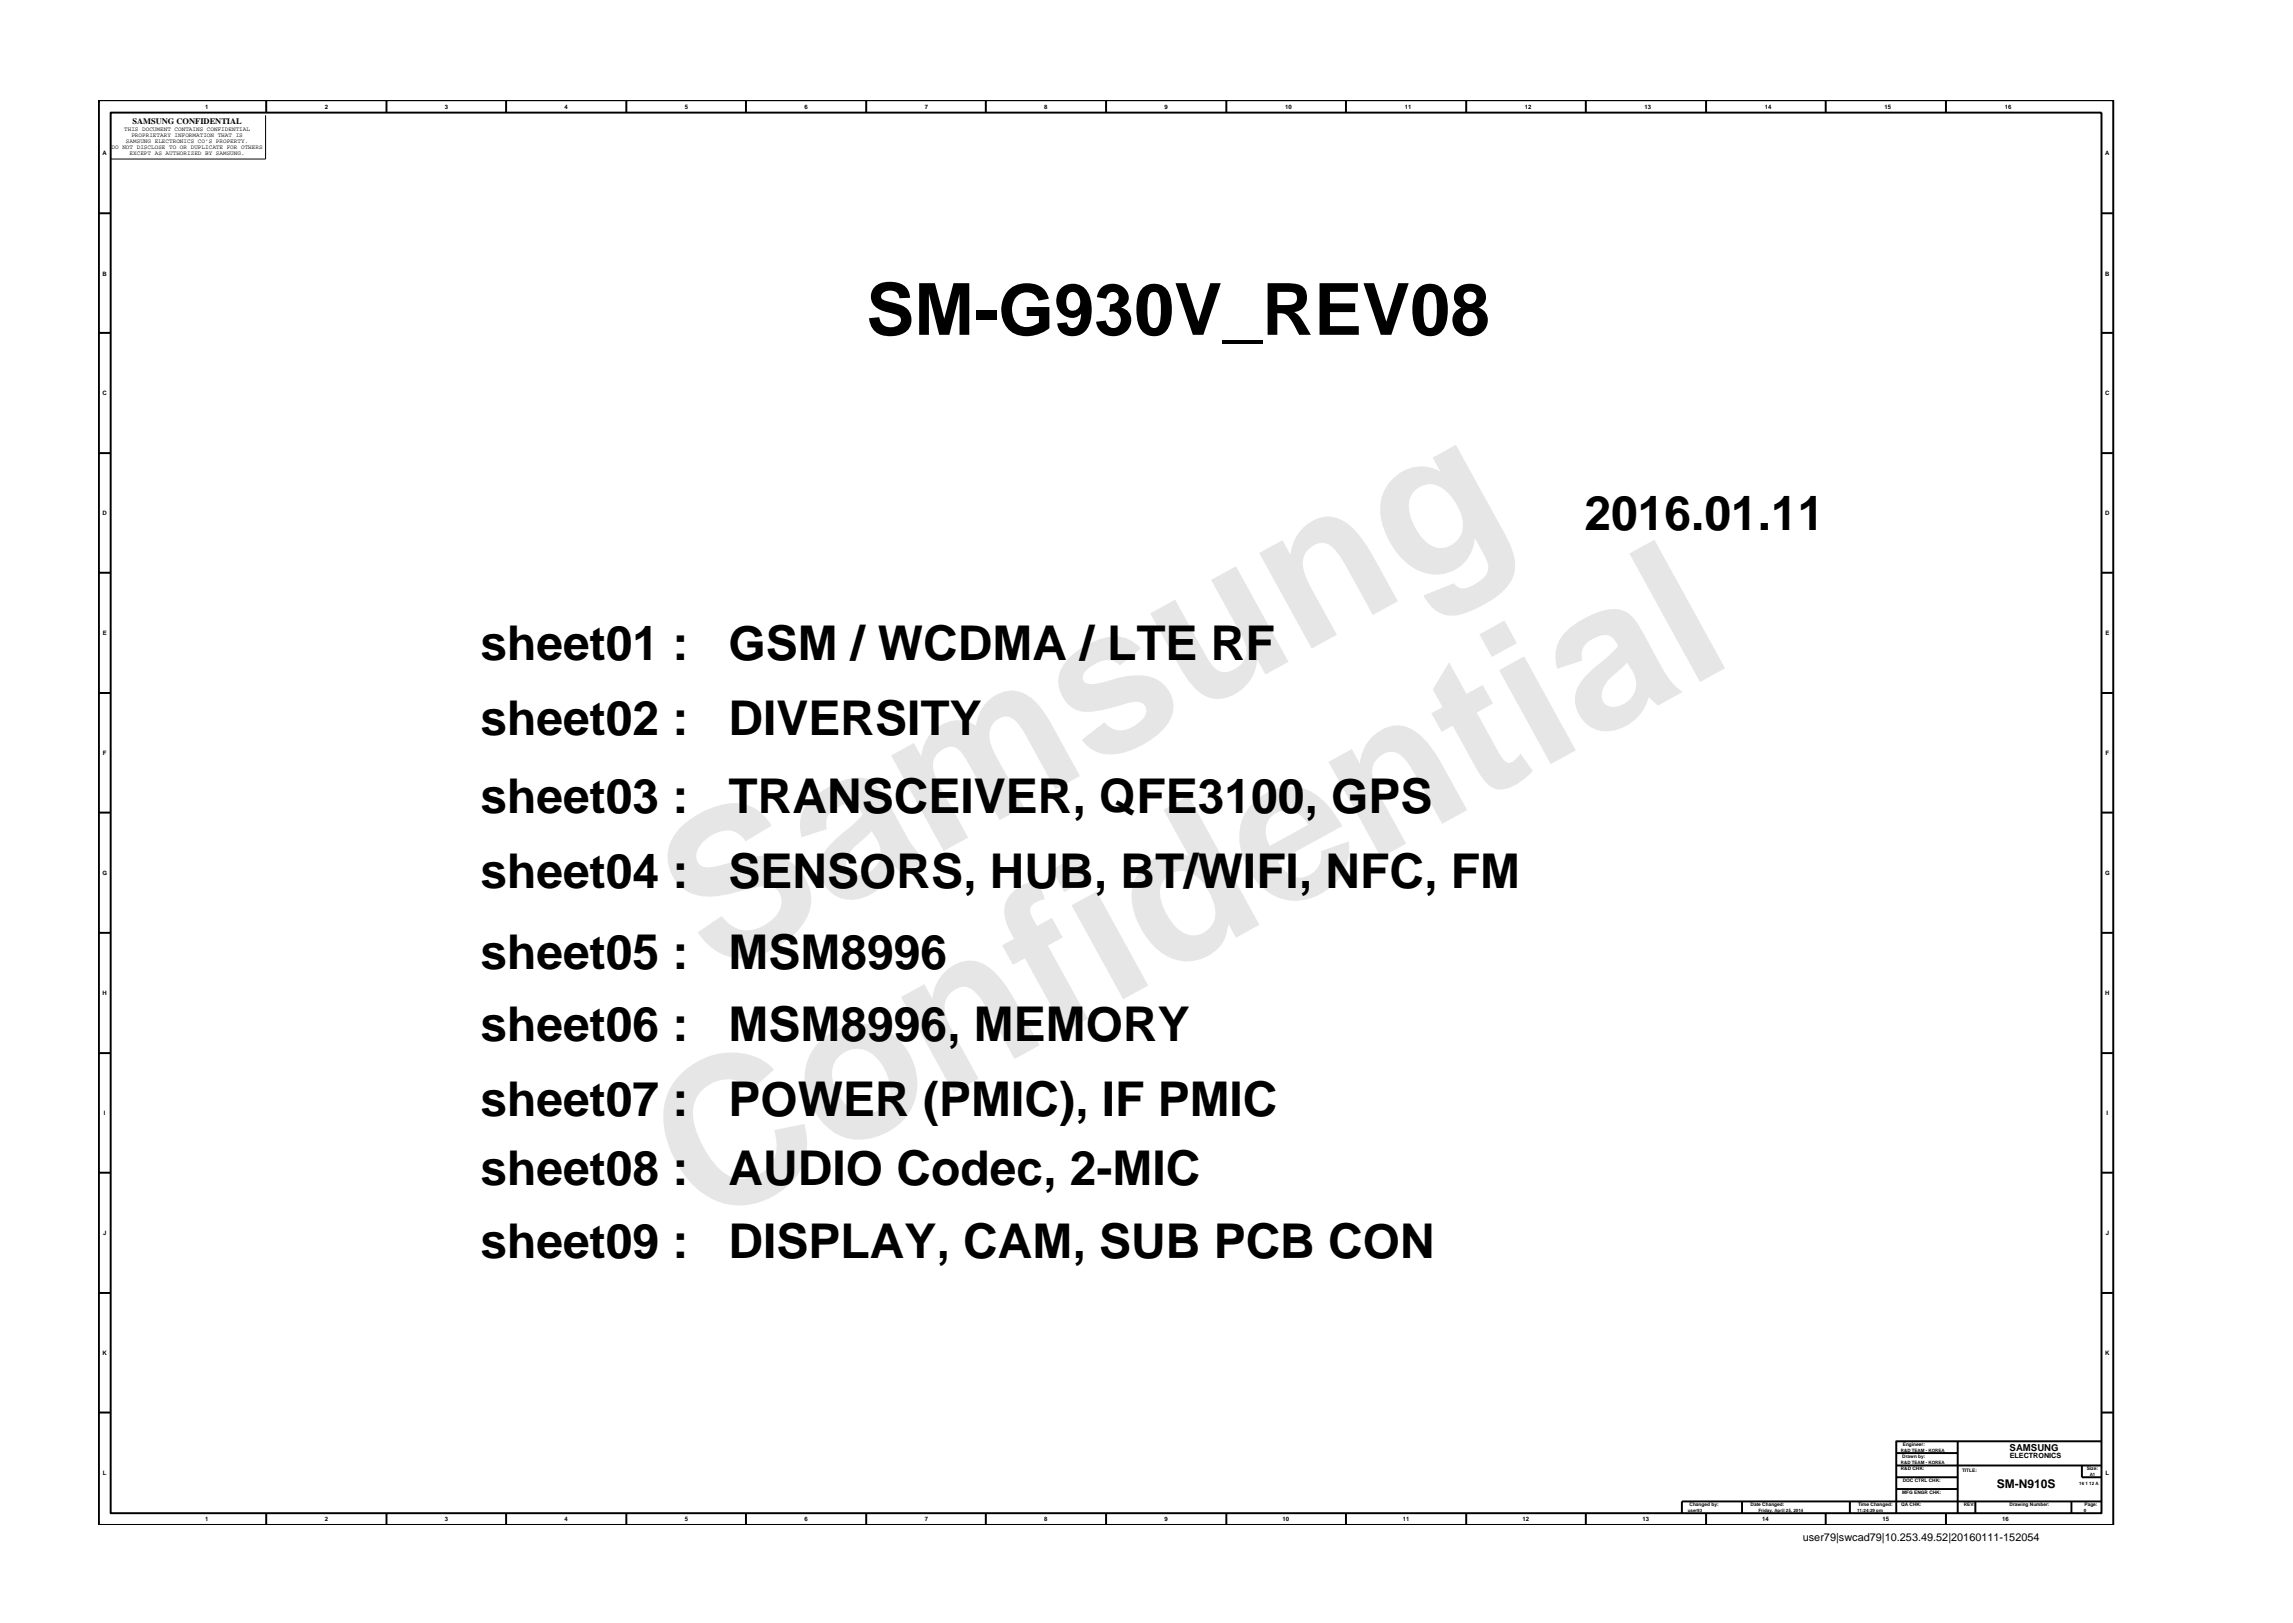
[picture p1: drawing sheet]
<svg xmlns="http://www.w3.org/2000/svg" width="297mm" height="210mm" viewBox="0 0 297 210" stroke-linecap="round" stroke-linejoin="round" font-family="sans-serif">
<defs><g id="words">
<g font-size="26.5" fill="#e6e6e6">
<text x="92.4" y="126.7" transform="rotate(-29 92.4 126.7)">Samsung</text>
<text x="91.1" y="159.4" transform="rotate(-29 91.1 159.4)">Confidential</text>
</g>
<text font-size="9.3" x="112.2" y="43.4">SM-G930V_REV08</text>
<g font-size="6.2">
<text x="205.3" y="68.6">2016.01.11</text>
<text x="62.3" y="85.5">sheet01 :</text>
<text x="94.4" y="85.5">GSM / WCDMA / LTE RF</text>
<text x="62.3" y="95.3">sheet02 :</text>
<text x="94.4" y="95.3">DIVERSITY</text>
<text x="62.3" y="105.4">sheet03 :</text>
<text x="94.4" y="105.4">TRANSCEIVER, QFE3100, GPS</text>
<text x="62.3" y="115.1">sheet04 :</text>
<text x="94.4" y="115.1">SENSORS, HUB, BT/WIFI, NFC, FM</text>
<text x="62.3" y="125.6">sheet05 :</text>
<text x="94.4" y="125.6">MSM8996</text>
<text x="62.3" y="134.9">sheet06 :</text>
<text x="94.4" y="134.9">MSM8996, MEMORY</text>
<text x="62.3" y="144.6">sheet07 :</text>
<text x="94.4" y="144.6">POWER (PMIC), IF PMIC</text>
<text x="62.3" y="153.5">sheet08 :</text>
<text x="94.4" y="153.5">AUDIO Codec, 2-MIC</text>
<text x="62.3" y="163">sheet09 :</text>
<text x="94.4" y="163">DISPLAY, CAM, SUB PCB CON</text>
</g>
<text font-size="1.6" x="258.7" y="192.7">SM-N910S</text>
<text font-size="1.4" x="233.5" y="199.7">user79|swcad79|10.253.49.52|20160111-152054</text>
<text font-size="1.2" x="260.3" y="187.9">SAMSUNG</text>
<text font-size="1.1" x="17.2" y="16.1">SAMSUNG CONFIDENTIAL</text>
<text font-size=".9" x="260.3" y="188.8">ELECTRONICS</text>
<g font-size=".8">
<text x="16.1" y="17">THIS DOCUMENT CONTAINS CONFIDENTIAL</text>
<text x="17" y="17.8">PROPRIETARY INFORMATION THAT IS</text>
<text x="26.6" y="14.1">1</text>
<text x="42.1" y="14.1">2</text>
<text x="57.6" y="14.1">3</text>
<text x="73.1" y="14.1">4</text>
<text x="88.7" y="14.1">5</text>
<text x="104.2" y="14.1">6</text>
<text x="119.8" y="14.1">7</text>
<text x="135.3" y="14.1">8</text>
<text x="150.9" y="14.1">9</text>
<text x="166.5" y="14.1">10</text>
<text x="182" y="14.1">11</text>
<text x="197.5" y="14.1">12</text>
<text x="213" y="14.1">13</text>
<text x="228.6" y="14.1">14</text>
<text x="244.1" y="14.1">15</text>
<text x="259.7" y="14.1">16</text>
<text x="13.3" y="20.1">A</text>
<text x="14.5" y="19.3">DO NOT DISCLOSE TO OR DUPLICATE FOR OTHERS</text>
<text x="16.3" y="18.5">SAMSUNG ELECTRONICS CO’S PROPERTY.</text>
<text x="16.8" y="20.1">EXCEPT AS AUTHORIZED BY SAMSUNG.</text>
<text x="272.7" y="20.1">A</text>
<text x="13.3" y="35.7">B</text>
<text x="272.7" y="35.7">B</text>
<text x="13.3" y="51.2">C</text>
<text x="272.7" y="51.2">C</text>
<text x="13.3" y="66.8">D</text>
<text x="272.7" y="66.8">D</text>
<text x="13.3" y="82.3">E</text>
<text x="272.7" y="82.3">E</text>
<text x="13.3" y="97.8">F</text>
<text x="272.8" y="97.8">F</text>
<text x="13.3" y="113.3">G</text>
<text x="272.7" y="113.3">G</text>
<text x="13.3" y="128.9">H</text>
<text x="272.7" y="128.9">H</text>
<text x="13.5" y="144.4">I</text>
<text x="272.9" y="144.4">I</text>
<text x="13.4" y="160">J</text>
<text x="272.8" y="160">J</text>
<text x="13.3" y="175.5">K</text>
<text x="272.7" y="175.5">K</text>
<text x="13.3" y="191.1">L</text>
<text x="272.8" y="191.1">L</text>
<text x="26.6" y="197.1">1</text>
<text x="42.1" y="197.1">2</text>
<text x="57.6" y="197.1">3</text>
<text x="73.1" y="197.1">4</text>
<text x="88.7" y="197.1">5</text>
<text x="104.2" y="197.1">6</text>
<text x="119.8" y="197.1">7</text>
<text x="135.3" y="197.1">8</text>
<text x="150.9" y="197.1">9</text>
<text x="166.1" y="197.1">10</text>
<text x="181.7" y="197.1">11</text>
<text x="197.2" y="197.1">12</text>
<text x="212.8" y="197.1">13</text>
<text x="228.3" y="197.1">14</text>
<text x="243.9" y="197.1">15</text>
<text x="259.4" y="197.1">16</text>
</g>
<g font-size=".6">
<text x="246.2" y="190.4">R&amp;D CHK:</text>
<text x="246.2" y="189.6">R&amp;D TEAM - KOREA</text>
<text x="246.2" y="188.1">R&amp;D TEAM - KOREA</text>
<text x="246.4" y="188.9">Drawn by:</text>
<text x="246.5" y="187.4">Engineer:</text>
<text x="254.2" y="190.7">TITLE:</text>
<text x="270.3" y="190.4">Size:</text>
<text x="270.7" y="191.2">A1</text>
<text x="218.6" y="195.9">user93</text>
<text x="218.9" y="195.1">Changed by:</text>
<text x="226.8" y="195.1">Date Changed:</text>
<text x="227.8" y="195.9">Friday, April 25, 2014</text>
<text x="240.6" y="195.9">11:24:29 pm</text>
<text x="240.7" y="195.1">Time Changed:</text>
<text x="246.3" y="195.1">QA CHK:</text>
<text x="246.4" y="193.5">MFG ENGR CHK:</text>
<text x="246.5" y="192">DOC CTRL CHK:</text>
<text x="254.4" y="195.1">REV:</text>
<text x="260.3" y="195.1">Drawing Number:</text>
<text x="269.4" y="192.4">16 1 12 A</text>
<text x="269.9" y="195.9">0</text>
<text x="270" y="195.1">Page:</text>
</g>
</g></defs>
<g fill="none" stroke="#000" stroke-width=".25">
<path d="M12.8 13h261v184.6h-261zM14.3 14.6h257.9v181.4h-257.9zM34.5 13v1.6M50.1 13v1.6M65.6 13v1.6M81.1 13v1.6M96.6 13v1.6M112.2 13v1.6M127.7 13v1.6M143.3 13v1.6M158.9 13v1.6M174.4 13v1.6"/>
<path d="M189.9 13v1.6M205.4 13v1.6M221 13v1.6M236.5 13v1.6M252.1 13v1.6M12.8 27.6h1.5M272.2 27.6h1.6M12.8 43.1h1.5M12.8 58.7h1.5M272.2 43.1h1.6M272.2 58.7h1.6M12.8 74.2h1.5"/>
<path d="M272.2 74.2h1.6M12.8 89.8h1.5M272.2 89.8h1.6M12.8 105.3h1.5M272.2 105.3h1.6M12.8 120.8h1.5M12.8 136.4h1.5M272.2 120.8h1.6M272.2 136.4h1.6M12.8 151.9h1.5M272.2 151.9h1.6M12.8 167.5h1.5"/>
<path d="M272.2 167.5h1.6M12.8 183h1.5M34.5 196v1.6M50.1 196v1.6M65.6 196v1.6M81.1 196v1.6M96.6 196v1.6M112.2 196v1.6M127.7 196v1.6M143.3 196v1.6M158.9 196v1.6M174.4 196v1.6"/>
<path d="M189.9 196v1.6M205.4 196v1.6M221 196v1.6M225.7 194.5v1.5M236.5 196v1.6M239.6 194.5v1.5M245.6 188.2h8M245.6 189.9h26.6M245.6 191.4h8M245.6 192.9h8M252.1 196v1.6M253.6 186.7v9.3"/>
<path d="M255.9 194.5v1.5M268.3 194.5v1.5M269.7 189.9v1.5h2.5M272.2 186.7h-26.6v9.3M272.2 183h1.6M272.2 194.5h-54.3v1.5"/>
</g>
<path d="M34.4 14.9v5.7h-20.1" fill="none" stroke="#000" stroke-width=".13"/>
<use href="#words"/>
</svg>
